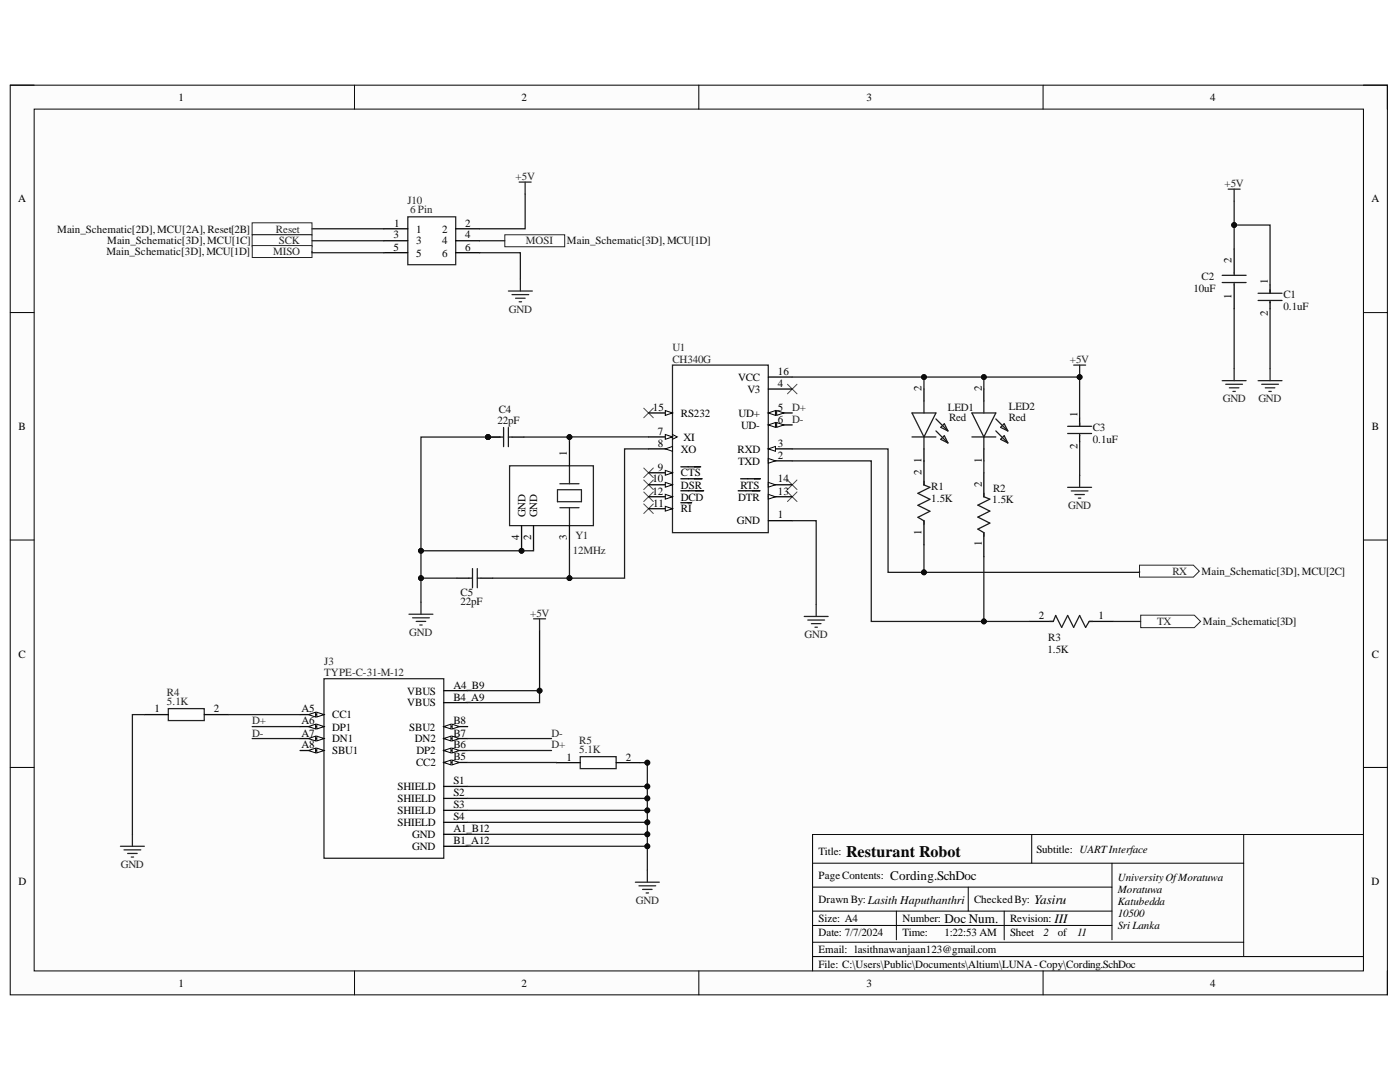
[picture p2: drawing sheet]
<svg xmlns="http://www.w3.org/2000/svg" width="279mm" height="216mm" viewBox="0 0 279 216" stroke-linecap="round" stroke-linejoin="round" font-family="sans-serif">
<defs><g id="words">
<text font-size="3.2" x="168.9" y="171">Resturant Robot</text>
<g font-size="2.6">
<text x="177.7" y="175.5">Cording.SchDoc</text>
<text x="188.5" y="184.1">Doc Num.</text>
<text x="206.4" y="180.3">Yasiru</text>
<text x="210.5" y="184.1">III</text>
</g>
<g font-size="2.2">
<text x="35.6" y="20.1">1</text>
<text x="104.1" y="20.1">2</text>
<text x="172.9" y="20.1">3</text>
<text x="241.5" y="20.1">4</text>
<text x="3.6" y="40.4">A</text>
<text x="273.7" y="40.4">A</text>
<text x="78.6" y="47.6">3</text>
<text x="78.6" y="45.2">1</text>
<text x="83" y="46.4">1</text>
<text x="88.3" y="46.4">2</text>
<text x="92.8" y="45.2">2</text>
<text x="92.8" y="47.6">4</text>
<text x="78.6" y="50">5</text>
<text x="83" y="48.8">3</text>
<text x="83" y="51.2">5</text>
<text x="88.3" y="48.8">4</text>
<text x="88.3" y="51.2">6</text>
<text x="92.8" y="50">6</text>
<text x="245.8" y="52.6" transform="rotate(-90 245.8 52.6)">2</text>
<text x="245.8" y="59.6" transform="rotate(-90 245.8 59.6)">1</text>
<text x="253" y="56.6" transform="rotate(-90 253 56.6)">1</text>
<text x="253" y="63.1" transform="rotate(-90 253 63.1)">2</text>
<text x="147.3" y="76">VCC</text>
<text x="155.2" y="74.8">16</text>
<text x="155.2" y="77.2">4</text>
<text x="130.3" y="82">15</text>
<text x="135.9" y="83.2">RS232</text>
<text x="147.4" y="83.2">UD+</text>
<text x="149.2" y="78.3">V3</text>
<text x="155.2" y="82">5</text>
<text x="183.9" y="78.1" transform="rotate(-90 183.9 78.1)">2</text>
<text x="195.9" y="78.1" transform="rotate(-90 195.9 78.1)">2</text>
<text x="215" y="83.2" transform="rotate(-90 215 83.2)">1</text>
<text x="3.7" y="85.8">B</text>
<text x="131.3" y="86.7">7</text>
<text x="131.3" y="89.2">8</text>
<text x="136.4" y="88">XI</text>
<text x="147.9" y="85.5">UD-</text>
<text x="155.2" y="84.3">6</text>
<text x="155.2" y="89.2">3</text>
<text x="215" y="89.7" transform="rotate(-90 215 89.7)">2</text>
<text x="273.8" y="85.8">B</text>
<text x="113.1" y="91" transform="rotate(-90 113.1 91)">1</text>
<text x="131.3" y="93.9">9</text>
<text x="135.9" y="90.3">XO</text>
<text x="135.9" y="95.1">CTS</text>
<text x="147.2" y="90.3">RXD</text>
<text x="147.3" y="92.7">TXD</text>
<text x="155.2" y="91.5">2</text>
<text x="183.9" y="94.8" transform="rotate(-90 183.9 94.8)">2</text>
<text x="183.9" y="92.3" transform="rotate(-90 183.9 92.3)">1</text>
<text x="195.9" y="92.3" transform="rotate(-90 195.9 92.3)">1</text>
<text x="130.2" y="96.3">10</text>
<text x="130.2" y="98.7">12</text>
<text x="130.4" y="101.1">11</text>
<text x="135.9" y="97.5">DSR</text>
<text x="135.9" y="99.9">DCD</text>
<text x="147.3" y="99.9">DTR</text>
<text x="147.8" y="97.5">RTS</text>
<text x="155.2" y="96.3">14</text>
<text x="155.2" y="98.7">13</text>
<text x="195.9" y="97.2" transform="rotate(-90 195.9 97.2)">2</text>
<text x="103.6" y="107.8" transform="rotate(-90 103.6 107.8)">4</text>
<text x="104.8" y="103.2" transform="rotate(-90 104.8 103.2)">GND</text>
<text x="106" y="107.8" transform="rotate(-90 106 107.8)">2</text>
<text x="107.2" y="103.2" transform="rotate(-90 107.2 103.2)">GND</text>
<text x="113.1" y="107.7" transform="rotate(-90 113.1 107.7)">3</text>
<text x="135.9" y="102.3">RI</text>
<text x="147" y="104.6">GND</text>
<text x="155.2" y="103.4">1</text>
<text x="183.9" y="106.7" transform="rotate(-90 183.9 106.7)">1</text>
<text x="195.9" y="109" transform="rotate(-90 195.9 109)">1</text>
<text x="207.3" y="123.6">2</text>
<text x="219.3" y="123.6">1</text>
<text x="3.7" y="131.2">C</text>
<text x="273.8" y="131.2">C</text>
<text x="90.5" y="137.4">A4_B9</text>
<text x="30.9" y="142.1">1</text>
<text x="42.7" y="142.1">2</text>
<text x="60.2" y="142.1">A5</text>
<text x="66.3" y="143.3">CC1</text>
<text x="81.3" y="138.6">VBUS</text>
<text x="81.3" y="141">VBUS</text>
<text x="90.5" y="139.8">B4_A9</text>
<text x="60.2" y="144.5">A6</text>
<text x="60.2" y="147">A7</text>
<text x="60.2" y="149.3">A8</text>
<text x="66.3" y="145.8">DP1</text>
<text x="66.3" y="148.1">DN1</text>
<text x="81.7" y="145.8">SBU2</text>
<text x="82.8" y="148.1">DN2</text>
<text x="90.5" y="144.5">B8</text>
<text x="90.5" y="147">B7</text>
<text x="90.5" y="149.3">B6</text>
<text x="66.3" y="150.5">SBU1</text>
<text x="83" y="152.9">CC2</text>
<text x="83.1" y="150.5">DP2</text>
<text x="90.5" y="151.7">B5</text>
<text x="113.1" y="151.8">1</text>
<text x="124.9" y="151.8">2</text>
<text x="79.3" y="157.7">SHIELD</text>
<text x="79.3" y="160.1">SHIELD</text>
<text x="90.5" y="156.5">S1</text>
<text x="90.5" y="158.9">S2</text>
<text x="90.5" y="161.2">S3</text>
<text x="79.3" y="162.4">SHIELD</text>
<text x="79.3" y="164.9">SHIELD</text>
<text x="82.3" y="167.2">GND</text>
<text x="90.5" y="163.7">S4</text>
<text x="90.5" y="166.1">A1_B12</text>
<text x="82.3" y="169.6">GND</text>
<text x="90.5" y="168.4">B1_A12</text>
<text x="163.4" y="170.6">Title:</text>
<text x="206.8" y="170.1">Subtitle: UARTInterface</text>
<text x="3.7" y="176.6">D</text>
<text x="163.4" y="175.4">PageContents:</text>
<text x="223.1" y="175.9">UniversityOfMoratuwa</text>
<text x="223.1" y="178.2">Moratuwa</text>
<text x="273.7" y="176.6">D</text>
<text x="163.4" y="184">Size: A4</text>
<text x="163.4" y="180.2">Drawn By:Lasith Haputhanthri</text>
<text x="180.1" y="184">Number:</text>
<text x="194.4" y="180.2">CheckedBy:</text>
<text x="201.6" y="184">Revision:</text>
<text x="223.1" y="180.7">Katubedda</text>
<text x="223.1" y="183">10500</text>
<text x="223.1" y="185.4">Sri Lanka</text>
<text x="163.4" y="186.9">Date: 7/7/2024</text>
<text x="163.4" y="190.2">Email: lasithnawanjaan123@gmail.com</text>
<text x="180.1" y="186.9">Time:</text>
<text x="188.5" y="186.9">1:22:53 AM</text>
<text x="201.6" y="186.9">Sheet</text>
<text x="208.3" y="186.9">2</text>
<text x="211.1" y="186.9">of</text>
<text x="214.9" y="186.9">11</text>
<text x="35.6" y="196.9">1</text>
<text x="104.1" y="196.9">2</text>
<text x="163.4" y="193.1">File: C:\Users\Public\Documents\Altium\LUNA-Copy\Cording.SchDoc</text>
<text x="172.9" y="196.9">3</text>
<text x="241.5" y="196.9">4</text>
</g>
<g font-size="2.2" fill="#262626">
<text x="102.9" y="35.9">+5V</text>
<text x="81.3" y="40.7">J10</text>
<text x="244.4" y="37.3">+5V</text>
<text x="55" y="46.4">Reset</text>
<text x="81.9" y="42.6">6 Pin</text>
<text x="54.5" y="51">MISO</text>
<text x="55.6" y="48.8">SCK</text>
<text x="104.9" y="48.8">MOSI</text>
<text x="101.6" y="62.4">GND</text>
<text x="134.2" y="70.1">U1</text>
<text x="134.2" y="72.4">CH340G</text>
<text x="213.5" y="72.4">+5V</text>
<text x="158.1" y="82">D+</text>
<text x="244" y="80.3">GND</text>
<text x="251.1" y="80.3">GND</text>
<text x="158.1" y="84.3">D-</text>
<text x="213.2" y="101.6">GND</text>
<text x="114.8" y="107.6">Y1</text>
<text x="114.3" y="110.5">12MHz</text>
<text x="234" y="114.7">RX</text>
<text x="105.8" y="123">+5V</text>
<text x="230.9" y="124.7">TX</text>
<text x="81.7" y="126.9">GND</text>
<text x="160.6" y="127.4">GND</text>
<text x="64.7" y="132.6">J3</text>
<text x="64.7" y="135">TYPE-C-31-M-12</text>
<text x="33.3" y="138.9">R4</text>
<text x="33.3" y="140.7">5.1K</text>
<text x="50.3" y="144.5">D+</text>
<text x="50.3" y="147">D-</text>
<text x="110.1" y="149.3">D+</text>
<text x="110.1" y="147">D-</text>
<text x="115.6" y="148.4">R5</text>
<text x="115.6" y="150.3">5.1K</text>
<text x="24.1" y="173.2">GND</text>
<text x="126.9" y="180.3">GND</text>
</g>
<g font-size="2.2" fill="#0e0e0e">
<text x="11.4" y="46.4">Main_Schematic[2D], MCU[2A], Reset[2B]</text>
<text x="21.2" y="51">Main_Schematic[3D], MCU[1D]</text>
<text x="21.4" y="48.8">Main_Schematic[3D], MCU[1C]</text>
<text x="113.1" y="48.8">Main_Schematic[3D], MCU[1D]</text>
<text x="238.2" y="58.3">10uF</text>
<text x="239.8" y="56">C2</text>
<text x="256.1" y="59.5">C1</text>
<text x="256.1" y="61.9">0.1uF</text>
<text x="99.5" y="82.5">C4</text>
<text x="189.2" y="82">LED1</text>
<text x="201.3" y="81.7">LED2</text>
<text x="99.3" y="84.6">22pF</text>
<text x="189.4" y="84.1">Red</text>
<text x="201.3" y="84.1">Red</text>
<text x="218.1" y="86">C3</text>
<text x="218.1" y="88.5">0.1uF</text>
<text x="185.9" y="97.8">R1</text>
<text x="185.9" y="100.1">1.5K</text>
<text x="198" y="100.4">1.5K</text>
<text x="198.2" y="98.2">R2</text>
<text x="91.9" y="119">C5</text>
<text x="239.8" y="114.7">Main_Schematic[3D], MCU[2C]</text>
<text x="91.9" y="120.7">22pF</text>
<text x="240.1" y="124.7">Main_Schematic[3D]</text>
<text x="209" y="130.3">1.5K</text>
<text x="209.2" y="127.9">R3</text>
</g>
</g></defs>
<path d="M2 17h274.9v181.5h-274.9z" fill-rule="evenodd" fill="#fcfcfc"/>
<path d="M2 17h274.9v181.5h-274.9z" fill="none" stroke="#000" stroke-width=".2"/>
<path d="M6.8 21.8h265.3v171.9h-265.3z" fill-rule="evenodd" fill="#fcfcfc"/>
<g fill="none" stroke="#000" stroke-width=".2">
<path d="M2 17h4.8M70.7 17v4.8M139.5 17v4.8M208.2 17v4.8M272.1 17h4.8v4.8M6.8 21.8h265.3v171.9h-265.3zM2 62.4h4.8M272.1 62.4h4.8M2 107.8h4.8M272.1 107.8h4.8M2 153.1h4.8M272.1 153.1h4.8"/>
<path d="M162.2 177h59.7M162.2 172.2h86M193.2 177v4.8M205.9 166.5v5.7M221.9 172.2v15.3M248.2 166.5v24.4M272.1 166.5h-109.9v27.2M70.8 193.7v4.8M139.5 193.7v4.8M162.2 181.8h59.7M162.2 184.7h59.7M162.2 188h86"/>
<path d="M162.2 190.9h109.9M178.9 181.8v5.7M200.4 181.8v5.7M208.2 193.7v4.8M276.9 193.7v4.8"/>
</g>
<path d="M50.3 44.5h12v2.3h-12z" fill-rule="evenodd" fill="#fefefe"/>
<path d="M50.3 44.5h12v2.3h-12z" fill="none" stroke="#262626" stroke-width=".2"/>
<path d="M50.3 46.8h12v2.4h-12z" fill-rule="evenodd" fill="#fefefe"/>
<path d="M50.3 46.8h12v2.4h-12z" fill="none" stroke="#262626" stroke-width=".2"/>
<path d="M50.3 49h12v2.4h-12z" fill-rule="evenodd" fill="#fefefe"/>
<path d="M50.3 49h12v2.4h-12z" fill="none" stroke="#262626" stroke-width=".2"/>
<path d="M81.6 122.6h4.8M82.3 123.3h3.4M83.1 124h1.9M83.8 124.7h.4M84 120.2v2.4" fill="none" stroke="#262626" stroke-width=".25"/>
<path d="M227.4 112.8h10.8l1.2 1.2-1.2 1.2h-10.8z" fill-rule="evenodd" fill="#fefefe"/>
<path d="M227.4 112.8h10.8l1.2 1.2-1.2 1.2h-10.8z" fill="none" stroke="#262626" stroke-width=".2"/>
<path d="M227.6 122.8h10.8l1.2 1.2-1.2 1.2h-10.8z" fill-rule="evenodd" fill="#fefefe"/>
<path d="M227.6 122.8h10.8l1.2 1.2-1.2 1.2h-10.8z" fill="none" stroke="#262626" stroke-width=".2"/>
<g fill="none" stroke="#262626" stroke-width=".25">
<path d="M245.1 37.7h2.4M246.3 37.7v2.4M214.3 72.9h2.4M215.5 72.9v2.3M243.9 76h4.8M244.6 76.7h3.4M245.3 77.4h2M246.1 78.1h.4M246.3 73.6v2.4M251.1 76h4.8M251.8 76.7h3.3M252.5 77.4h1.9"/>
<path d="M253.2 78.1h.5M253.5 73.6v2.4M213.1 97.2h4.7M213.8 98h3.3M214.5 98.7h1.9M215.2 99.4h.5M215.5 94.9v2.3M106.5 123.5h2.4M107.7 123.5v2.4M160.5 123h4.8M161.2 123.7h3.4M161.9 124.4h1.9"/>
<path d="M162.6 125.2h.5M162.9 120.6v2.4M24 168.9h4.8M24.7 169.6h3.4M25.5 170.3h1.9M26.2 171h.5M26.4 166.5v2.4M126.8 176h4.8M127.5 176.8h3.4M128.2 177.5h1.9M128.9 178.2h.5M129.2 173.6v2.4"/>
</g>
<g fill="none" stroke="#4c4c4c" stroke-width=".2">
<path d="M157.2 76.7l1.9 1.9M159.1 76.7l-1.9 1.9M128.5 81.4l1.9 2M128.5 95.8l1.9 1.9M128.5 98.2l1.9 1.9M128.5 93.4l1.9 1.9M130.4 81.4l-1.9 2M130.4 95.8l-1.9 1.9M130.4 98.2l-1.9 1.9M130.4 93.4l-1.9 1.9M157.2 98.2l1.9 1.9M157.2 95.8l1.9 1.9"/>
<path d="M159.1 98.2l-1.9 1.9M159.1 95.8l-1.9 1.9M128.5 100.6l1.9 1.9M130.4 100.6l-1.9 1.9"/>
</g>
<path d="M184.4 77.6v2.4M196.4 77.6v2.4M184.4 89.6v2.4M196.4 89.6v2.4" fill="none" stroke="#000" stroke-width=".25"/>
<g fill="none" stroke="#1c1c1c" stroke-width=".25">
<path d="M182 82.4h4.8l-2.4 4.8zM182 87.2h4.8M184.4 80v2.4M184.4 87.2v2.4M186.8 86l2.4 2.4M186.8 83.6l2.4 2.4M187.7 87.7l.8-.8 .7 1.5zM187.7 85.3l.8-.7 .7 1.4zM194 82.4h4.7l-2.3 4.8zM194 87.2h4.7M196.4 80v2.4M196.4 87.2v2.4"/>
<path d="M198.7 86l2.4 2.4M198.7 83.6l2.4 2.4M199.7 87.7l.7-.8 .7 1.5zM199.7 85.3l.7-.7 .7 1.4z"/>
</g>
<path d="M81.4 43.3h9.5v9.5h-9.5z" fill-rule="evenodd" fill="#fefefe"/>
<path d="M81.4 43.3h9.5v9.5h-9.5z" fill="none" stroke="#262626" stroke-width=".25"/>
<path d="M76.6 45.7h4.8M76.6 48h4.8M76.6 50.4h4.8M90.9 45.7h4.8M90.9 48h4.8M90.9 50.4h4.8" fill="none" stroke="#000" stroke-width=".25"/>
<path d="M100.7 46.8h12v2.4h-12z" fill-rule="evenodd" fill="#fefefe"/>
<path d="M100.7 46.8h12v2.4h-12z" fill="none" stroke="#262626" stroke-width=".2"/>
<path d="M103.6 36.3h2.4M104.8 36.3v2.4M101.5 58.1h4.7M102.2 58.8h3.3M102.9 59.5h1.9M103.9 55.7v2.4M103.6 60.2h.5" fill="none" stroke="#262626" stroke-width=".25"/>
<circle cx="97.4" cy="87.2" r=".48" fill="#0e0e0e"/>
<circle cx="97.4" cy="87.2" r=".48" fill="none" stroke="#0e0e0e" stroke-width=".2"/>
<path d="M97.4 87.2h2.4" fill="none" stroke="#000" stroke-width=".25"/>
<circle cx="97.4" cy="87.2" r=".48" fill="#0e0e0e"/>
<circle cx="97.4" cy="87.2" r=".48" fill="none" stroke="#0e0e0e" stroke-width=".2"/>
<g fill="none" stroke="#000" stroke-width=".25">
<path d="M246.3 49.7v4.8M246.3 56.8v4.8M253.5 56.8v1.7M253.5 60.2v1.4M102.2 87.2h2.4M184.4 92v4.8M196.4 94.3v4.8M215.5 83.4v1.7M215.5 86.7v1.5M91.2 115.4h2.4M96 115.4h2.4M184.4 103.9v4.8"/>
<path d="M196.4 106.3v4.8"/>
</g>
<g fill="none" stroke="#1c1c1c" stroke-width=".25">
<path d="M243.9 56.4h4.8M243.9 54.9h4.8M246.3 54.5v.4M246.3 56.4v.4M251.1 58.5h4.8M251.1 60h4.8M253.5 57.8v.7M253.5 60.2v.2M99.8 87.2h.7M100.5 85.3v3.8M101.5 85.3v3.8M101.5 87.2h.7"/>
<path d="M184.4 96v.8l1.2 .4-2.4 1.2 2.4 1.2-2.4 1.2 2.4 1.2-2.4 1.2 1.2 .7v.7M196.4 98.4v.7l1.1 .5-2.3 1.2 2.3 1.2-2.3 1.2 2.3 1.2-2.3 1.2 1.2 .7v.7M213.1 85.1h4.7M213.1 86.5h4.7M215.5 84.3v.8M215.5 86.7v.3M93.6 115.4h.7M94.3 113.5v3.8M95.3 113.5v3.8M95.3 115.4h.7"/>
</g>
<path d="M115.8 151h7.2v2.4h-7.2z" fill-rule="evenodd" fill="#fefefe"/>
<path d="M115.8 151h7.2v2.4h-7.2z" fill="none" stroke="#262626" stroke-width=".25"/>
<path d="M111 152.2h4.8M123 152.2h4.7" fill="none" stroke="#000" stroke-width=".25"/>
<path d="M33.6 141.4h7.2v2.4h-7.2z" fill-rule="evenodd" fill="#fefefe"/>
<path d="M33.6 141.4h7.2v2.4h-7.2z" fill="none" stroke="#262626" stroke-width=".25"/>
<path d="M205.4 124h4.8M217.4 124h4.8M28.8 142.6h4.8M40.8 142.6h4.7" fill="none" stroke="#000" stroke-width=".25"/>
<path d="M209.5 124h.7l.5-1.2 1.2 2.4 1.2-2.4 1.2 2.4 1.2-2.4 1.2 2.4 .7-1.2h.7" fill="none" stroke="#1c1c1c" stroke-width=".25"/>
<path d="M134.2 72.8h19.1v33.5h-19.1z" fill-rule="evenodd" fill="#fefefe"/>
<path d="M134.2 72.8h19.1v33.5h-19.1z" fill="none" stroke="#262626" stroke-width=".25"/>
<path d="M129.4 82.4h4.8" fill="none" stroke="#000" stroke-width=".25"/>
<path d="M132.8 81.9l1.4 .5-1.4 .5z" fill="#fbfbfb"/>
<path d="M132.8 81.9l1.4 .5-1.4 .5z" fill="none" stroke="#000" stroke-width=".2"/>
<path d="M129.4 87.2h4.8" fill="none" stroke="#000" stroke-width=".25"/>
<path d="M132.8 86.7l1.4 .5-1.4 .5z" fill="#fbfbfb"/>
<path d="M132.8 86.7l1.4 .5-1.4 .5zM134.2 86.7l1 .5-1 .5" fill="none" stroke="#000" stroke-width=".2"/>
<path d="M129.4 89.6h4.8" fill="none" stroke="#000" stroke-width=".25"/>
<path d="M132.8 89.6l1.4-.5v.9z" fill="#fbfbfb"/>
<path d="M132.8 89.6l1.4-.5v.9z" fill="none" stroke="#000" stroke-width=".2"/>
<path d="M129.4 94.3h4.8" fill="none" stroke="#000" stroke-width=".25"/>
<path d="M132.8 93.9l1.4 .4-1.4 .5z" fill="#fbfbfb"/>
<path d="M132.8 93.9l1.4 .4-1.4 .5z" fill="none" stroke="#000" stroke-width=".2"/>
<path d="M129.4 96.7h4.8M135.9 93.1h3.9" fill="none" stroke="#000" stroke-width=".25"/>
<path d="M132.8 96.3l1.4 .4-1.4 .5z" fill="#fbfbfb"/>
<path d="M132.8 96.3l1.4 .4-1.4 .5z" fill="none" stroke="#000" stroke-width=".2"/>
<path d="M129.4 99.1h4.8M135.9 95.5h4.2" fill="none" stroke="#000" stroke-width=".25"/>
<path d="M132.8 98.6l1.4 .5-1.4 .5z" fill="#fbfbfb"/>
<path d="M132.8 98.6l1.4 .5-1.4 .5z" fill="none" stroke="#000" stroke-width=".2"/>
<path d="M135.9 97.9h4.5M129.4 101.5h4.8" fill="none" stroke="#000" stroke-width=".25"/>
<path d="M132.8 101l1.4 .5-1.4 .5z" fill="#fbfbfb"/>
<path d="M132.8 101l1.4 .5-1.4 .5z" fill="none" stroke="#000" stroke-width=".2"/>
<path d="M153.3 75.2h4.8M153.3 77.6h4.8M153.3 82.4h4.8M135.9 100.3h2.1" fill="none" stroke="#000" stroke-width=".25"/>
<path d="M153.3 82.4l1.5-.5v1z" fill="#fbfbfb"/>
<path d="M153.3 82.4l1.5-.5v1z" fill="none" stroke="#000" stroke-width=".2"/>
<path d="M155 81.9l1.4 .5-1.4 .5z" fill="#fbfbfb"/>
<path d="M155 81.9l1.4 .5-1.4 .5z" fill="none" stroke="#000" stroke-width=".2"/>
<path d="M153.3 84.8h4.8" fill="none" stroke="#000" stroke-width=".25"/>
<path d="M153.3 84.8l1.5-.5v1z" fill="#fbfbfb"/>
<path d="M153.3 84.8l1.5-.5v1z" fill="none" stroke="#000" stroke-width=".2"/>
<path d="M155 84.3l1.4 .5-1.4 .5z" fill="#fbfbfb"/>
<path d="M155 84.3l1.4 .5-1.4 .5z" fill="none" stroke="#000" stroke-width=".2"/>
<path d="M153.3 89.6h4.8" fill="none" stroke="#000" stroke-width=".25"/>
<path d="M153.3 89.6l1.5-.5v.9z" fill="#fbfbfb"/>
<path d="M153.3 89.6l1.5-.5v.9z" fill="none" stroke="#000" stroke-width=".2"/>
<path d="M153.3 92h4.8" fill="none" stroke="#000" stroke-width=".25"/>
<path d="M153.3 91.5l1.5 .5-1.5 .4z" fill="#fbfbfb"/>
<path d="M153.3 91.5l1.5 .5-1.5 .4z" fill="none" stroke="#000" stroke-width=".2"/>
<path d="M153.3 96.7h4.8" fill="none" stroke="#000" stroke-width=".25"/>
<path d="M153.3 96.3l1.5 .4-1.5 .5z" fill="#fbfbfb"/>
<path d="M153.3 96.3l1.5 .4-1.5 .5z" fill="none" stroke="#000" stroke-width=".2"/>
<path d="M147.8 95.5h4M153.3 99.1h4.8" fill="none" stroke="#000" stroke-width=".25"/>
<path d="M153.3 98.6l1.5 .5-1.5 .5z" fill="#fbfbfb"/>
<path d="M153.3 98.6l1.5 .5-1.5 .5z" fill="none" stroke="#000" stroke-width=".2"/>
<path d="M147.3 97.9h4.4M153.3 103.9h4.8" fill="none" stroke="#000" stroke-width=".25"/>
<path d="M101.7 92.9h16.7v12h-16.7z" fill-rule="evenodd" fill="#fefefe"/>
<path d="M101.7 92.9h16.7v12h-16.7zM111.3 97.7h4.7v2.4h-4.7zM111.7 96.5h3.9M113.6 92.9v3.6M111.7 101.3h3.9M113.6 101.3v3.6" fill="none" stroke="#262626" stroke-width=".25"/>
<path d="M113.6 88.2v4.7M104.1 104.9v4.8M106.5 104.9v4.8M113.6 104.9v4.8" fill="none" stroke="#000" stroke-width=".25"/>
<path d="M64.7 135.4h23.9v35.9h-23.9z" fill-rule="evenodd" fill="#fefefe"/>
<path d="M64.7 135.4h23.9v35.9h-23.9z" fill="none" stroke="#262626" stroke-width=".25"/>
<path d="M59.9 142.6h4.8" fill="none" stroke="#000" stroke-width=".25"/>
<path d="M63.2 142.1l1.5 .5-1.5 .5z" fill="#fbfbfb"/>
<path d="M63.2 142.1l1.5 .5-1.5 .5z" fill="none" stroke="#000" stroke-width=".2"/>
<path d="M61.6 142.6l1.4-.5v1z" fill="#fbfbfb"/>
<path d="M61.6 142.6l1.4-.5v1z" fill="none" stroke="#000" stroke-width=".2"/>
<path d="M59.9 145h4.8" fill="none" stroke="#000" stroke-width=".25"/>
<path d="M63.2 144.5l1.5 .5-1.5 .5z" fill="#fbfbfb"/>
<path d="M63.2 144.5l1.5 .5-1.5 .5z" fill="none" stroke="#000" stroke-width=".2"/>
<path d="M61.6 145l1.4-.5v1z" fill="#fbfbfb"/>
<path d="M61.6 145l1.4-.5v1z" fill="none" stroke="#000" stroke-width=".2"/>
<path d="M59.9 147.4h4.8" fill="none" stroke="#000" stroke-width=".25"/>
<path d="M63.2 146.9l1.5 .5-1.5 .4z" fill="#fbfbfb"/>
<path d="M63.2 146.9l1.5 .5-1.5 .4z" fill="none" stroke="#000" stroke-width=".2"/>
<path d="M61.6 147.4l1.4-.5v.9z" fill="#fbfbfb"/>
<path d="M61.6 147.4l1.4-.5v.9z" fill="none" stroke="#000" stroke-width=".2"/>
<path d="M59.9 149.8h4.8" fill="none" stroke="#000" stroke-width=".25"/>
<path d="M63.2 149.3l1.5 .5-1.5 .4z" fill="#fbfbfb"/>
<path d="M63.2 149.3l1.5 .5-1.5 .4z" fill="none" stroke="#000" stroke-width=".2"/>
<path d="M61.6 149.8l1.4-.5v.9z" fill="#fbfbfb"/>
<path d="M61.6 149.8l1.4-.5v.9z" fill="none" stroke="#000" stroke-width=".2"/>
<path d="M88.6 137.8h4.7M88.6 140.2h4.7M88.6 145h4.7" fill="none" stroke="#000" stroke-width=".25"/>
<path d="M88.6 145l1.4-.5v1z" fill="#fbfbfb"/>
<path d="M88.6 145l1.4-.5v1z" fill="none" stroke="#000" stroke-width=".2"/>
<path d="M90.2 144.5l1.5 .5-1.5 .5z" fill="#fbfbfb"/>
<path d="M90.2 144.5l1.5 .5-1.5 .5z" fill="none" stroke="#000" stroke-width=".2"/>
<path d="M88.6 147.4h4.7" fill="none" stroke="#000" stroke-width=".25"/>
<path d="M88.6 147.4l1.4-.5v.9z" fill="#fbfbfb"/>
<path d="M88.6 147.4l1.4-.5v.9z" fill="none" stroke="#000" stroke-width=".2"/>
<path d="M90.2 146.9l1.5 .5-1.5 .4z" fill="#fbfbfb"/>
<path d="M90.2 146.9l1.5 .5-1.5 .4z" fill="none" stroke="#000" stroke-width=".2"/>
<path d="M88.6 149.8h4.7" fill="none" stroke="#000" stroke-width=".25"/>
<path d="M88.6 149.8l1.4-.5v.9z" fill="#fbfbfb"/>
<path d="M88.6 149.8l1.4-.5v.9z" fill="none" stroke="#000" stroke-width=".2"/>
<path d="M90.2 149.3l1.5 .5-1.5 .4z" fill="#fbfbfb"/>
<path d="M90.2 149.3l1.5 .5-1.5 .4z" fill="none" stroke="#000" stroke-width=".2"/>
<path d="M88.6 152.1h4.7" fill="none" stroke="#000" stroke-width=".25"/>
<path d="M88.6 152.1l1.4-.4v.9z" fill="#fbfbfb"/>
<path d="M88.6 152.1l1.4-.4v.9z" fill="none" stroke="#000" stroke-width=".2"/>
<path d="M90.2 151.7l1.5 .4-1.5 .5z" fill="#fbfbfb"/>
<path d="M90.2 151.7l1.5 .4-1.5 .5z" fill="none" stroke="#000" stroke-width=".2"/>
<path d="M88.6 156.9h4.7M88.6 159.3h4.7M88.6 161.7h4.7M88.6 164.1h4.7M88.6 166.5h4.7M88.6 168.9h4.7" fill="none" stroke="#000" stroke-width=".25"/>
<path d="M253.5 61.6v12M158.1 103.9h4.8v16.7M93.3 159.3h35.9" fill="none" stroke="#1c1c1c" stroke-width=".25"/>
<circle cx="129.2" cy="159.3" r=".48" fill="#0e0e0e"/>
<circle cx="129.2" cy="159.3" r=".48" fill="none" stroke="#0e0e0e" stroke-width=".2"/>
<path d="M93.3 161.7h35.9" fill="none" stroke="#1c1c1c" stroke-width=".25"/>
<circle cx="129.2" cy="161.7" r=".48" fill="#0e0e0e"/>
<circle cx="129.2" cy="161.7" r=".48" fill="none" stroke="#0e0e0e" stroke-width=".2"/>
<path d="M93.3 164.1h35.9" fill="none" stroke="#1c1c1c" stroke-width=".25"/>
<circle cx="129.2" cy="164.1" r=".48" fill="#0e0e0e"/>
<circle cx="129.2" cy="164.1" r=".48" fill="none" stroke="#0e0e0e" stroke-width=".2"/>
<path d="M93.3 166.5h35.9" fill="none" stroke="#1c1c1c" stroke-width=".25"/>
<circle cx="129.2" cy="166.5" r=".48" fill="#0e0e0e"/>
<circle cx="129.2" cy="166.5" r=".48" fill="none" stroke="#0e0e0e" stroke-width=".2"/>
<path d="M129.2 168.9v4.7" fill="none" stroke="#1c1c1c" stroke-width=".25"/>
<circle cx="129.2" cy="168.9" r=".48" fill="#0e0e0e"/>
<circle cx="129.2" cy="168.9" r=".48" fill="none" stroke="#0e0e0e" stroke-width=".2"/>
<path d="M93.3 137.8h14.4v2.4h-14.4M50.3 147.4h9.6M50.3 145h9.6" fill="none" stroke="#1c1c1c" stroke-width=".25"/>
<circle cx="107.7" cy="137.8" r=".48" fill="#0e0e0e"/>
<circle cx="107.7" cy="137.8" r=".48" fill="none" stroke="#0e0e0e" stroke-width=".2"/>
<path d="M246.3 61.6v12M129.4 89.6h-4.8v25.8h-26.2M28.8 142.6h-2.4v23.9M45.5 142.6h14.4" fill="none" stroke="#1c1c1c" stroke-width=".25"/>
<circle cx="113.6" cy="115.4" r=".48" fill="#0e0e0e"/>
<circle cx="113.6" cy="115.4" r=".48" fill="none" stroke="#0e0e0e" stroke-width=".2"/>
<path d="M184.4 75.2v2.4" fill="none" stroke="#1c1c1c" stroke-width=".25"/>
<circle cx="184.4" cy="75.2" r=".48" fill="#0e0e0e"/>
<circle cx="184.4" cy="75.2" r=".48" fill="none" stroke="#0e0e0e" stroke-width=".2"/>
<path d="M196.4 75.2v2.4" fill="none" stroke="#1c1c1c" stroke-width=".25"/>
<circle cx="196.4" cy="75.2" r=".48" fill="#0e0e0e"/>
<circle cx="196.4" cy="75.2" r=".48" fill="none" stroke="#0e0e0e" stroke-width=".2"/>
<path d="M196.4 92v2.3M222.2 124h5.4M93.3 152.1l17.7 .1M93.3 147.4h16.8M93.3 149.8h16.8" fill="none" stroke="#1c1c1c" stroke-width=".25"/>
<path d="M107.7 125.9v11.9" fill="none" stroke="#0e0e0e" stroke-width=".25"/>
<circle cx="107.7" cy="137.8" r=".48" fill="#0e0e0e"/>
<circle cx="107.7" cy="137.8" r=".48" fill="none" stroke="#0e0e0e" stroke-width=".2"/>
<path d="M246.3 40.1v9.6" fill="none" stroke="#1c1c1c" stroke-width=".25"/>
<circle cx="246.3" cy="44.9" r=".48" fill="#0e0e0e"/>
<circle cx="246.3" cy="44.9" r=".48" fill="none" stroke="#0e0e0e" stroke-width=".2"/>
<path d="M93.3 156.9h35.9v12h-35.9" fill="none" stroke="#1c1c1c" stroke-width=".25"/>
<circle cx="129.2" cy="156.9" r=".48" fill="#0e0e0e"/>
<circle cx="129.2" cy="156.9" r=".48" fill="none" stroke="#0e0e0e" stroke-width=".2"/>
<circle cx="129.2" cy="159.3" r=".48" fill="#0e0e0e"/>
<circle cx="129.2" cy="159.3" r=".48" fill="none" stroke="#0e0e0e" stroke-width=".2"/>
<circle cx="129.2" cy="161.7" r=".48" fill="#0e0e0e"/>
<circle cx="129.2" cy="161.7" r=".48" fill="none" stroke="#0e0e0e" stroke-width=".2"/>
<circle cx="129.2" cy="164.1" r=".48" fill="#0e0e0e"/>
<circle cx="129.2" cy="164.1" r=".48" fill="none" stroke="#0e0e0e" stroke-width=".2"/>
<circle cx="129.2" cy="166.5" r=".48" fill="#0e0e0e"/>
<circle cx="129.2" cy="166.5" r=".48" fill="none" stroke="#0e0e0e" stroke-width=".2"/>
<circle cx="129.2" cy="168.9" r=".48" fill="#0e0e0e"/>
<circle cx="129.2" cy="168.9" r=".48" fill="none" stroke="#0e0e0e" stroke-width=".2"/>
<path d="M104.8 38.7v7h-9.1M62.3 50.2v.2h14.3M62.3 45.7h14.3M62.3 48h14.3M95.7 50.4h8.2v5.3M95.7 48h5M113.6 109.7v5.7" fill="none" stroke="#1c1c1c" stroke-width=".25"/>
<circle cx="113.6" cy="115.4" r=".48" fill="#0e0e0e"/>
<circle cx="113.6" cy="115.4" r=".48" fill="none" stroke="#0e0e0e" stroke-width=".2"/>
<path d="M104.1 109.7v.2" fill="none" stroke="#1c1c1c" stroke-width=".25"/>
<circle cx="104.1" cy="109.9" r=".48" fill="#0e0e0e"/>
<circle cx="104.1" cy="109.9" r=".48" fill="none" stroke="#0e0e0e" stroke-width=".2"/>
<path d="M97.4 87.2h2.4" fill="none" stroke="#1c1c1c" stroke-width=".25"/>
<circle cx="97.4" cy="87.2" r=".48" fill="#0e0e0e"/>
<circle cx="97.4" cy="87.2" r=".48" fill="none" stroke="#0e0e0e" stroke-width=".2"/>
<path d="M84 109.9v5.5" fill="none" stroke="#1c1c1c" stroke-width=".25"/>
<circle cx="84" cy="115.4" r=".48" fill="#0e0e0e"/>
<circle cx="84" cy="115.4" r=".48" fill="none" stroke="#0e0e0e" stroke-width=".2"/>
<circle cx="84" cy="109.9" r=".48" fill="#0e0e0e"/>
<circle cx="84" cy="109.9" r=".48" fill="none" stroke="#0e0e0e" stroke-width=".2"/>
<path d="M215.5 88.2v6.7M91.2 115.4h-7.2v4.8" fill="none" stroke="#1c1c1c" stroke-width=".25"/>
<circle cx="84" cy="115.4" r=".48" fill="#0e0e0e"/>
<circle cx="84" cy="115.4" r=".48" fill="none" stroke="#0e0e0e" stroke-width=".2"/>
<path d="M158.1 75.2h57.4" fill="none" stroke="#1c1c1c" stroke-width=".25"/>
<circle cx="184.4" cy="75.2" r=".48" fill="#0e0e0e"/>
<circle cx="184.4" cy="75.2" r=".48" fill="none" stroke="#0e0e0e" stroke-width=".2"/>
<circle cx="196.4" cy="75.2" r=".48" fill="#0e0e0e"/>
<circle cx="196.4" cy="75.2" r=".48" fill="none" stroke="#0e0e0e" stroke-width=".2"/>
<circle cx="215.5" cy="75.2" r=".48" fill="#0e0e0e"/>
<circle cx="215.5" cy="75.2" r=".48" fill="none" stroke="#0e0e0e" stroke-width=".2"/>
<path d="M215.5 75.2v8.2" fill="none" stroke="#1c1c1c" stroke-width=".25"/>
<circle cx="215.5" cy="75.2" r=".48" fill="#0e0e0e"/>
<circle cx="215.5" cy="75.2" r=".48" fill="none" stroke="#0e0e0e" stroke-width=".2"/>
<path d="M246.3 44.9h7.2v11.9" fill="none" stroke="#1c1c1c" stroke-width=".25"/>
<circle cx="246.3" cy="44.9" r=".48" fill="#0e0e0e"/>
<circle cx="246.3" cy="44.9" r=".48" fill="none" stroke="#0e0e0e" stroke-width=".2"/>
<path d="M129.2 152.2v4.7" fill="none" stroke="#1c1c1c" stroke-width=".25"/>
<circle cx="129.2" cy="156.9" r=".48" fill="#0e0e0e"/>
<circle cx="129.2" cy="156.9" r=".48" fill="none" stroke="#0e0e0e" stroke-width=".2"/>
<circle cx="129.2" cy="152.2" r=".48" fill="#0e0e0e"/>
<circle cx="129.2" cy="152.2" r=".48" fill="none" stroke="#0e0e0e" stroke-width=".2"/>
<path d="M129.2 152.1l-1.5 .1" fill="none" stroke="#1c1c1c" stroke-width=".25"/>
<circle cx="129.2" cy="152.2" r=".48" fill="#0e0e0e"/>
<circle cx="129.2" cy="152.2" r=".48" fill="none" stroke="#0e0e0e" stroke-width=".2"/>
<path d="M184.4 108.7v5.5" fill="none" stroke="#1c1c1c" stroke-width=".25"/>
<circle cx="184.4" cy="114.2" r=".48" fill="#0e0e0e"/>
<circle cx="184.4" cy="114.2" r=".48" fill="none" stroke="#0e0e0e" stroke-width=".2"/>
<path d="M158.1 89.6h19.1v24.6h50.2v-.2" fill="none" stroke="#1c1c1c" stroke-width=".25"/>
<circle cx="184.4" cy="114.2" r=".48" fill="#0e0e0e"/>
<circle cx="184.4" cy="114.2" r=".48" fill="none" stroke="#0e0e0e" stroke-width=".2"/>
<path d="M104.6 87.2h9M184.4 92h.1" fill="none" stroke="#1c1c1c" stroke-width=".25"/>
<circle cx="113.6" cy="87.2" r=".48" fill="#0e0e0e"/>
<circle cx="113.6" cy="87.2" r=".48" fill="none" stroke="#0e0e0e" stroke-width=".2"/>
<path d="M129.4 87.2h-15.8v1" fill="none" stroke="#1c1c1c" stroke-width=".25"/>
<circle cx="113.6" cy="87.2" r=".48" fill="#0e0e0e"/>
<circle cx="113.6" cy="87.2" r=".48" fill="none" stroke="#0e0e0e" stroke-width=".2"/>
<path d="M97.4 87.2h-13.4v22.7h22.5v-.2" fill="none" stroke="#1c1c1c" stroke-width=".25"/>
<circle cx="97.4" cy="87.2" r=".48" fill="#0e0e0e"/>
<circle cx="97.4" cy="87.2" r=".48" fill="none" stroke="#0e0e0e" stroke-width=".2"/>
<circle cx="84" cy="109.9" r=".48" fill="#0e0e0e"/>
<circle cx="84" cy="109.9" r=".48" fill="none" stroke="#0e0e0e" stroke-width=".2"/>
<circle cx="104.1" cy="109.9" r=".48" fill="#0e0e0e"/>
<circle cx="104.1" cy="109.9" r=".48" fill="none" stroke="#0e0e0e" stroke-width=".2"/>
<path d="M196.4 111.1v12.9" fill="none" stroke="#1c1c1c" stroke-width=".25"/>
<circle cx="196.4" cy="124" r=".48" fill="#0e0e0e"/>
<circle cx="196.4" cy="124" r=".48" fill="none" stroke="#0e0e0e" stroke-width=".2"/>
<path d="M158.1 92h15.8v32h31.5" fill="none" stroke="#1c1c1c" stroke-width=".25"/>
<circle cx="196.4" cy="124" r=".48" fill="#0e0e0e"/>
<circle cx="196.4" cy="124" r=".48" fill="none" stroke="#0e0e0e" stroke-width=".2"/>
<use href="#words"/>
</svg>
